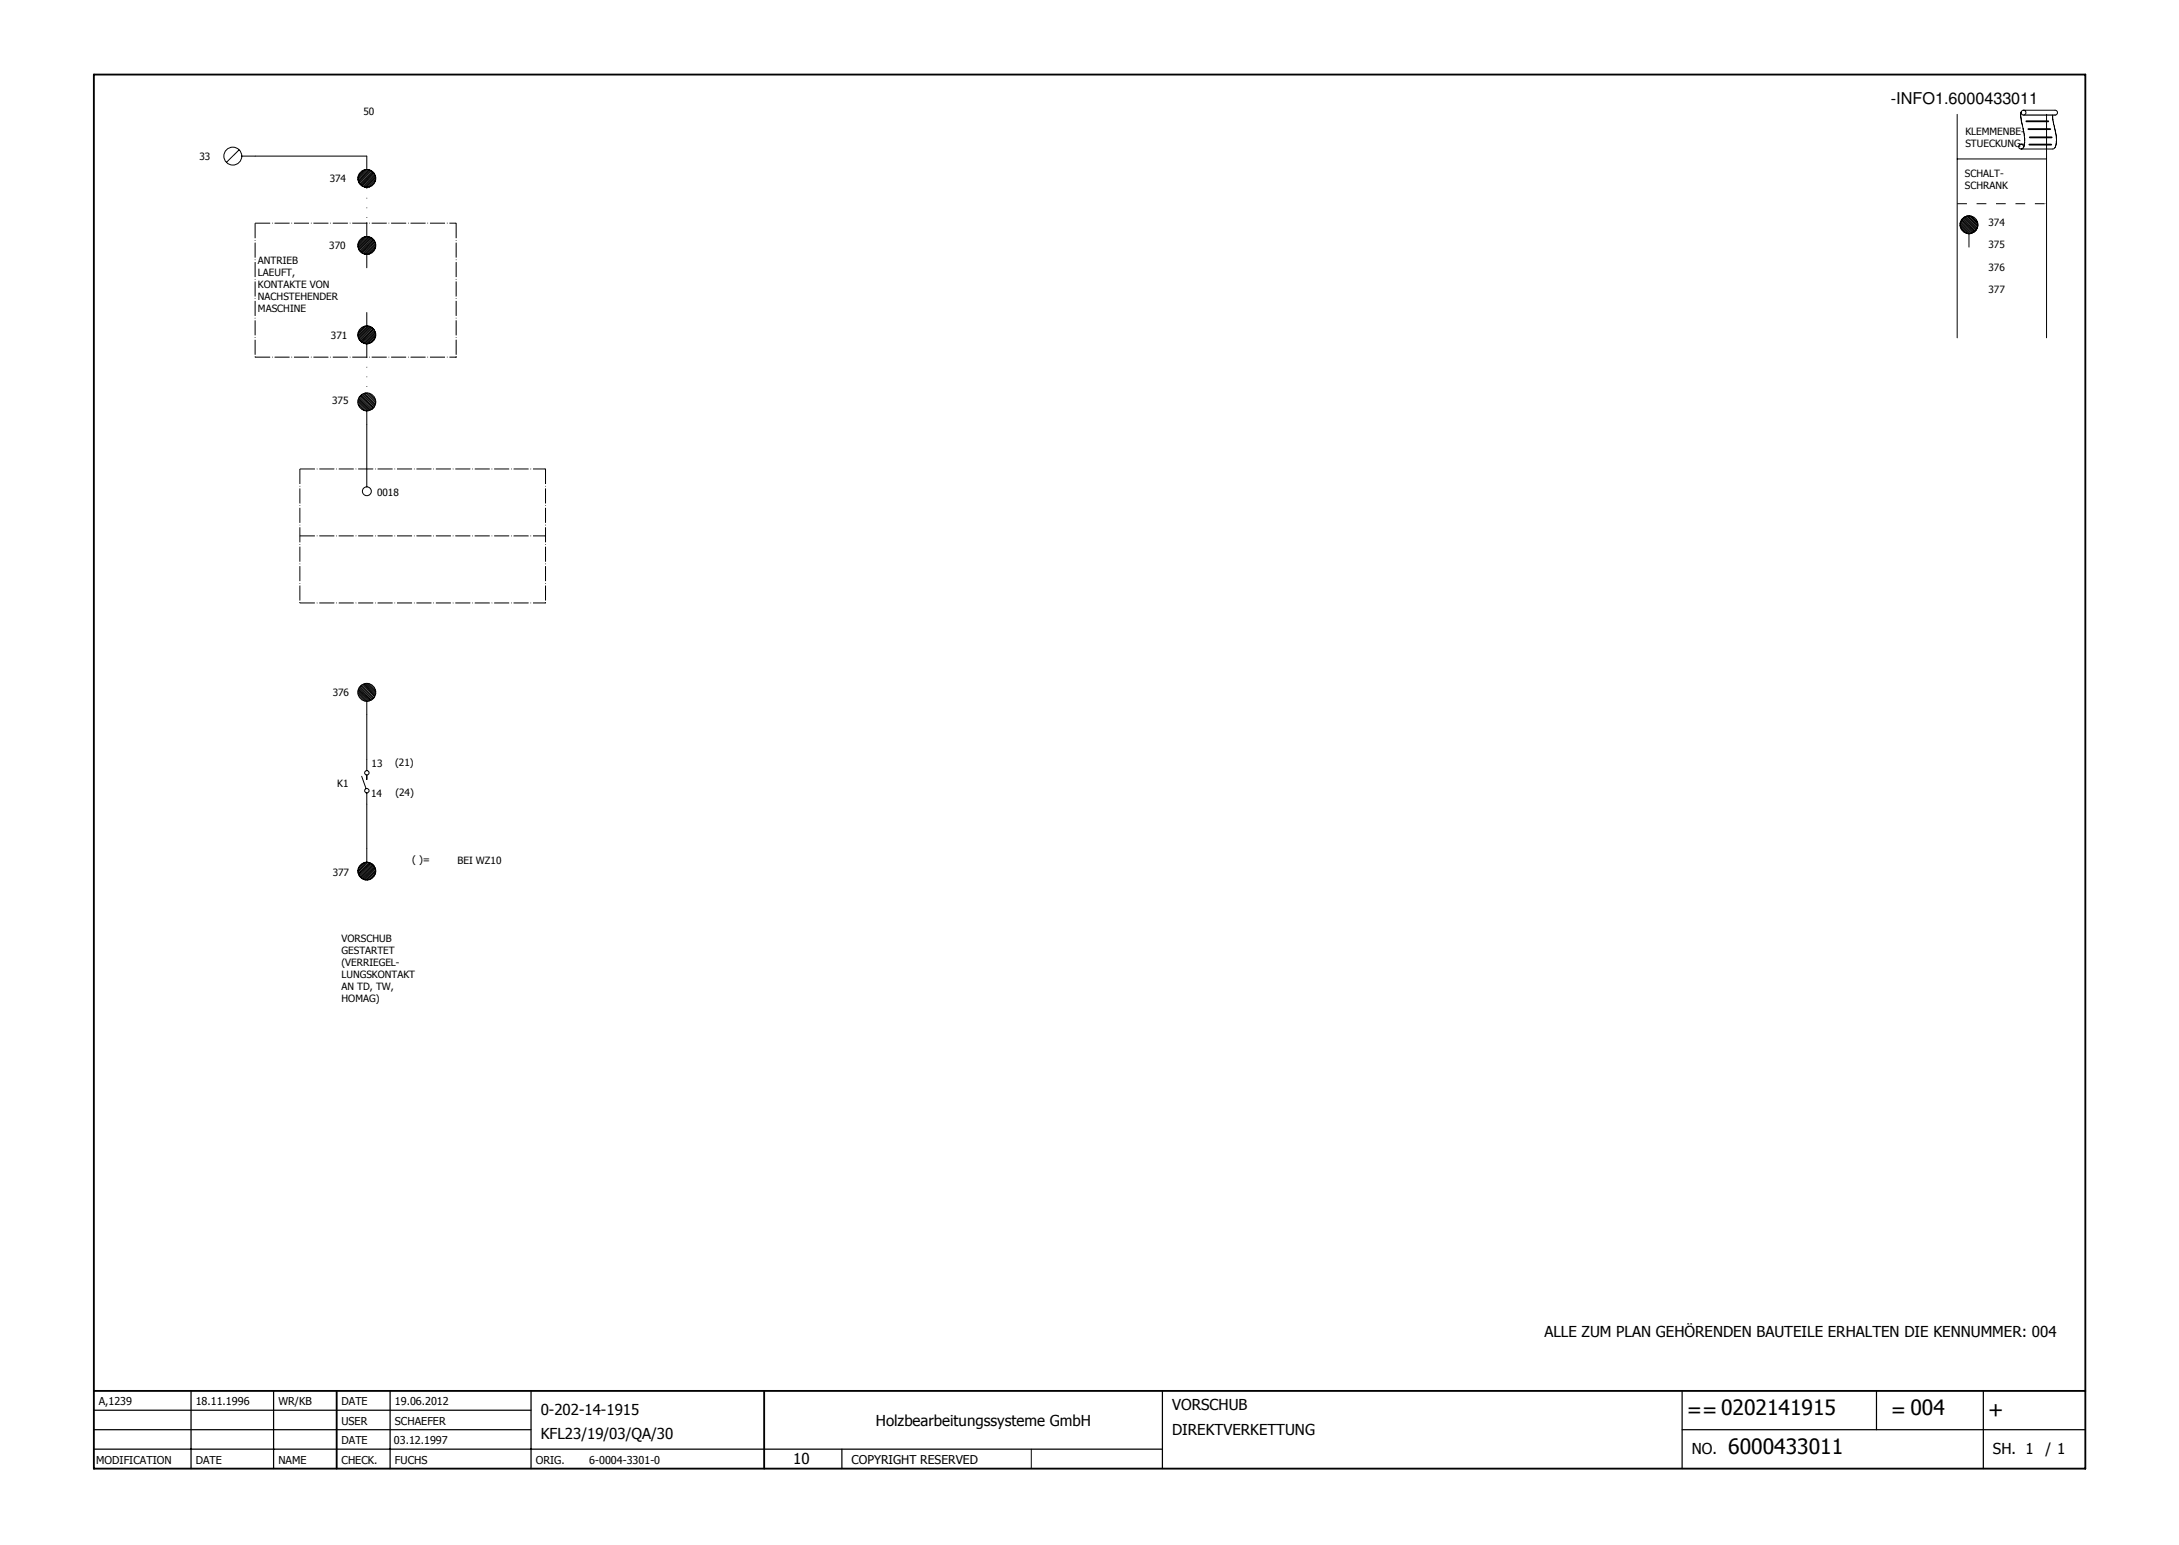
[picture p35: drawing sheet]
<svg xmlns="http://www.w3.org/2000/svg" width="297mm" height="211mm" viewBox="0 0 297 211" stroke-linecap="round" stroke-linejoin="round" font-family="sans-serif">
<defs><g id="words">
<g font-size="2.9">
<text x="230" y="193.2">==0202141915</text>
<text x="257.8" y="193.2">= 004</text>
<text x="271" y="193.2">+</text>
<text x="235.6" y="198.2">6000433011</text>
</g>
<text font-size="2.2" x="257.8" y="14.2">-INFO1.6000433011</text>
<g font-size="2.1">
<text x="210.5" y="182.3">ALLE ZUM PLAN GEHÖRENDEN BAUTEILE ERHALTEN DIE KENNUMMER: 004</text>
<text x="73.7" y="192.9">0-202-14-1915</text>
<text x="73.7" y="196.2">KFL23/19/03/QA/30</text>
<text x="119.4" y="194.4">Holzbearbeitungssysteme GmbH</text>
<text x="159.8" y="192.2">VORSCHUB</text>
<text x="159.8" y="195.5">DIREKTVERKETTUNG</text>
<text x="108.1" y="199.5">10</text>
<text x="230.6" y="198.2">NO.</text>
<text x="271.7" y="198.2">SH. 1</text>
<text x="278.8" y="198.2">/ 1</text>
</g>
<text font-size="1.7" x="116.1" y="199.5">COPYRIGHT RESERVED</text>
<g font-size="1.5">
<text x="13.5" y="191.6">A,1239</text>
<text x="26.7" y="191.6">18.11.1996</text>
<text x="38" y="191.6">WR/KB</text>
<text x="46.6" y="191.6">DATE</text>
<text x="53.8" y="191.6">19.06.2012</text>
<text x="46.6" y="194.2">USER</text>
<text x="46.6" y="196.9">DATE</text>
<text x="53.7" y="196.9">03.12.1997</text>
<text x="53.8" y="194.2">SCHAEFER</text>
<text x="13.1" y="199.5">MODIFICATION</text>
<text x="26.7" y="199.5">DATE</text>
<text x="38" y="199.5">NAME</text>
<text x="46.6" y="199.5">CHECK.</text>
<text x="53.8" y="199.5">FUCHS</text>
<text x="73" y="199.5">ORIG.</text>
<text x="80.3" y="199.5">6-0004-3301-0</text>
</g>
<g font-size="1.4">
<text x="49.6" y="15.7">50</text>
<text x="27.2" y="21.8">33</text>
<text x="267.9" y="18.3">KLEMMENBE-</text>
<text x="267.9" y="20">STUECKUNG</text>
<text x="44.9" y="24.8">374</text>
<text x="267.8" y="24.1">SCHALT-</text>
<text x="267.8" y="25.7">SCHRANK</text>
<text x="35.2" y="36">ANTRIEB</text>
<text x="44.9" y="33.9">370</text>
<text x="271.1" y="30.8">374</text>
<text x="271.1" y="33.9">375</text>
<text x="35.2" y="37.6">LAEUFT,</text>
<text x="35.2" y="39.3">KONTAKTE VON</text>
<text x="35.2" y="40.9">NACHSTEHENDER</text>
<text x="271.1" y="36.9">376</text>
<text x="271.1" y="40">377</text>
<text x="35.2" y="42.5">MASCHINE</text>
<text x="45.1" y="46.2">371</text>
<text x="45.3" y="55.1">375</text>
<text x="51.4" y="67.6">0018</text>
<text x="45.4" y="94.9">376</text>
<text x="46" y="107.3">K1</text>
<text x="50.7" y="104.6">13</text>
<text x="53.9" y="104.4">(21)</text>
<text x="50.6" y="108.6">14</text>
<text x="53.9" y="108.5">(24)</text>
<text x="45.4" y="119.4">377</text>
<text x="56.2" y="117.6">( )=</text>
<text x="62.4" y="117.8">BEI WZ10</text>
<text x="46.6" y="128.4">VORSCHUB</text>
<text x="46.6" y="130.1">GESTARTET</text>
<text x="46.6" y="131.7">(VERRIEGEL-</text>
<text x="46.6" y="133.3">LUNGSKONTAKT</text>
<text x="46.6" y="135">AN TD, TW,</text>
<text x="46.6" y="136.6">HOMAG)</text>
</g>
</g></defs>
<path d="M203 10l-190.4 190.4M12.7 112.2l125.9 88.2" fill="none" stroke="#fff" stroke-width=".14"/>
<path d="M12.8 10.2h271.5v190h-271.5zM12.8 189.6h271.5M45.9 189.6v10.6M104.2 189.6v10.6" fill="none" stroke="#010101" stroke-width=".25"/>
<g fill="none" stroke="#010101" stroke-width=".17">
<path d="M12.8 194.9h59.6M12.8 192.2h59.6M12.8 197.5h145.7M26 189.6v10.6M37.3 189.6v10.6M53.2 189.6v10.6M72.4 189.6v10.6M114.8 197.5v2.7M158.5 189.6v10.6M229.3 194.9h55M229.3 189.6v10.6M255.8 189.6v5.3"/>
<path d="M270.4 189.6v10.6"/>
</g>
<path d="M34.8 21.3h15.2M140.6 197.5v2.7" fill="none" stroke="#010101" stroke-width=".14"/>
<path d="M34.8 30.4h27.4" fill="none" stroke="#010101" stroke-width=".14" stroke-dasharray="2.1 .3 .1 .3" stroke-linecap="butt"/>
<path d="M62.1 30.4h.1l-.1 .1z" fill="#010101"/>
<path d="M34.8 30.4v18.3" fill="none" stroke="#010101" stroke-width=".14" stroke-dasharray="2.1 .3 .1 .3" stroke-linecap="butt"/>
<path d="M34.7 48.6h.1v.1z" fill="#010101"/>
<path d="M34.8 48.7h27.4" fill="none" stroke="#010101" stroke-width=".14" stroke-dasharray="2.1 .3 .1 .3" stroke-linecap="butt"/>
<path d="M62.1 48.6l.1 .1h-.1z" fill="#010101"/>
<path d="M40.9 63.9h33.5" fill="none" stroke="#010101" stroke-width=".14" stroke-dasharray="2.1 .3 .1 .3" stroke-linecap="butt"/>
<path d="M74.2 63.9h.2l-.2 .1z" fill="#010101"/>
<path d="M40.9 63.9v18.3" fill="none" stroke="#010101" stroke-width=".14" stroke-dasharray="2.1 .3 .1 .3" stroke-linecap="butt"/>
<path d="M40.8 82.1h.1v.1z" fill="#010101"/>
<path d="M40.9 73.1h33.5" fill="none" stroke="#010101" stroke-width=".14" stroke-dasharray="2.1 .3 .1 .3" stroke-linecap="butt"/>
<path d="M74.2 73l.2 .1h-.2z" fill="#010101"/>
<path d="M40.9 82.2h33.5" fill="none" stroke="#010101" stroke-width=".14" stroke-dasharray="2.1 .3 .1 .3" stroke-linecap="butt"/>
<path d="M74.2 82.2h.2h-.2z" fill="#010101"/>
<path d="M50 24.3v6.1" fill="none" stroke="#010101" stroke-width=".14" stroke-dasharray=".1 1.2 .1 1.2" stroke-linecap="butt"/>
<path d="M50 30.3h.1l-.1 .1z" fill="#010101"/>
<path d="M50 48.7v6.1" fill="none" stroke="#010101" stroke-width=".14" stroke-dasharray=".1 1.2 .1 1.2" stroke-linecap="butt"/>
<path d="M50 54.7h.1l-.1 .1z" fill="#010101"/>
<path d="M50 57.8v6.1M50 97.4v6.1M50 109.6v6.1" fill="none" stroke="#010101" stroke-width=".14"/>
<path d="M62.2 30.4v18.3" fill="none" stroke="#010101" stroke-width=".14" stroke-dasharray="2.1 .3 .1 .3" stroke-linecap="butt"/>
<path d="M62.1 48.6h.1v.1z" fill="#010101"/>
<path d="M74.4 63.9v18.3" fill="none" stroke="#010101" stroke-width=".14" stroke-dasharray="2.1 .3 .1 .3" stroke-linecap="butt"/>
<path d="M74.3 82.1h.1v.1z" fill="#010101"/>
<path d="M266.8 15.6v30.5M266.8 21.7h12.2" fill="none" stroke="#010101" stroke-width=".14"/>
<path d="M266.8 27.8h12.2" fill="none" stroke="#010101" stroke-width=".14" stroke-dasharray="1.3 1.3" stroke-linecap="butt"/>
<path d="M278.8 27.7l.2 .1h-.2z" fill="#010101"/>
<g fill="none" stroke="#010101" stroke-width=".14">
<path d="M275.5 15.3a6.9 6.9 0 0 0 .3 2.4v.2a3.6 3.6 0 0 1 0 2.2M275.5 19.7h.5M275.8 15h4.3a.33 .33 0 0 1 .4 .4 .33 .33 0 0 1-.4 .3M279 15.6v30.5M279.8 15.7l.2 1.2a5.3 5.3 0 0 1 .1 3.2l-.3 .2h-4.3M32.6 20.4l-1.7 1.7M33 21.3h1.8M49.7 32.3l-.9 .8M49.7 23.2l-.9 .8M49.9 32.2l-1.1 1.2M49.9 23.1l-1.1 1.1M50 21.3v1.8"/>
<path d="M50 30.4v1.8M50 34.7v1.8M50.1 32.3l-1.3 1.3M50.1 23.1l-1.3 1.4M50.3 32.3l-1.5 1.5M50.3 23.1l-1.5 1.6M50.5 32.3l-1.6 1.6M50.5 23.2l-1.6 1.6M50.6 32.4l-1.6 1.7M50.6 23.3l-1.6 1.6M50.8 32.5l-1.7 1.7M50.8 23.4l-1.7 1.7"/>
<path d="M50.9 32.6l-1.8 1.7M50.9 23.5l-1.8 1.7M51 32.7l-1.7 1.7M51 23.6l-1.7 1.7M51.1 32.8l-1.7 1.7M51.1 23.7l-1.7 1.7M51.1 33l-1.6 1.6M51.1 23.9l-1.6 1.5M51.2 33.8l-.9 .8M51.2 33.2l-1.5 1.4M51.2 24l-1.5 1.5M51.2 24.7l-.9 .8"/>
<path d="M51.2 33.3l-1.3 1.4M51.2 33.5l-1.1 1.2M51.2 24.4l-1.1 1.1M51.2 24.2l-1.3 1.3M267.2 30.7l1.1 1.2M267.2 30.5l1.3 1.4M267.2 30.3l1.5 1.5M267.2 31l.9 .8M267.3 30.2l1.6 1.6M267.4 30l1.6 1.7M267.4 29.9l1.8 1.7M267.6 29.8l1.7 1.7"/>
<path d="M267.7 29.7l1.7 1.7M267.8 29.6l1.7 1.7M267.9 29.5l1.6 1.6M268.1 29.5l1.5 1.4M268.3 29.4l1.3 1.4M268.4 31.9v1.8M268.5 29.4l1.1 1.2M268.7 29.5l.9 .8M48.8 54.7l1.3 1.3M48.8 54.9l1.1 1.1M48.8 54.5l1.5 1.5M48.8 55.1l.9 .8"/>
<path d="M48.9 54.3l1.6 1.6M49 54.2l1.6 1.6M49.1 54l1.7 1.8M49.1 53.9l1.8 1.7M49.3 53.8l1.7 1.7M49.4 53.7l1.7 1.7M49.5 53.7l1.6 1.6M49.7 44.5l-.9 .8M49.7 53.6l1.5 1.5M49.9 53.6l1.3 1.3M49.9 44.4l-1.1 1.2M50 42.6v1.8"/>
<path d="M50 46.9v1.8M50 56v1.8M50.1 53.6l1.1 1.1M50.1 44.4l-1.3 1.4M50.3 44.5l-1.5 1.5M50.3 53.6l.9 .9M50.5 44.5l-1.6 1.6M50.6 44.6l-1.6 1.7M50.8 44.7l-1.7 1.7M50.9 44.8l-1.8 1.7M51 44.9l-1.7 1.7M51.1 45l-1.7 1.7"/>
<path d="M51.1 45.2l-1.6 1.6M51.2 45.3l-1.5 1.5M51.2 46l-.9 .8M51.2 45.7l-1.1 1.2M51.2 45.5l-1.3 1.4M50 63.9v2.5M48.8 94.5l1.1 1.1M48.8 94.2l1.3 1.4M48.8 94.1l1.5 1.5M48.8 94.7l.9 .9M48.9 93.9l1.6 1.6M49 93.8l1.6 1.6"/>
<path d="M49.1 93.6l1.7 1.7M49.1 93.5l1.8 1.7M49.3 93.4l1.7 1.7M49.4 93.3l1.7 1.7M49.5 93.3l1.6 1.6M49.7 93.2l1.5 1.5M49.9 93.2l1.3 1.3M50 95.6v1.8M50.1 93.2l1.1 1.1M50.3 93.2l.9 .8M49.3 105.8l.6 1.7M49.7 117.6l-.9 .8"/>
<path d="M49.9 117.5l-1.1 1.2M50 103.5v1.5M50 105.6v.7M50 108.1v1.5M50 115.7v1.8M50.1 117.5l-1.3 1.4M50.3 117.6l-1.5 1.5M50.5 117.6l-1.6 1.6M50.6 117.7l-1.6 1.7M50.8 117.8l-1.7 1.7M50.9 117.9l-1.8 1.7M51 118l-1.7 1.7"/>
<path d="M51.1 118.1l-1.7 1.7M51.1 118.3l-1.6 1.6M51.2 118.4l-1.5 1.5M51.2 119.1l-.9 .8M51.2 118.8l-1.1 1.2M51.2 118.6l-1.3 1.4"/>
<circle cx="275.5" cy="20" r=".33"/>
<circle cx="275.8" cy="15.4" r=".33"/>
<circle cx="31.7" cy="21.3" r="1.22"/>
<circle cx="50" cy="33.5" r="1.22"/>
<circle cx="50" cy="24.3" r="1.22"/>
<circle cx="268.4" cy="30.6" r="1.22"/>
<circle cx="50" cy="54.8" r="1.22"/>
<circle cx="50" cy="45.6" r="1.22"/>
<circle cx="50" cy="67" r=".61"/>
<circle cx="50" cy="94.4" r="1.22"/>
<circle cx="50" cy="118.7" r="1.21"/>
<circle cx="50" cy="107.8" r=".3"/>
<circle cx="50" cy="105.3" r=".3"/>
</g>
<path d="M275.9 15.7h4.3" fill="none" stroke="#010101" stroke-width=".17"/>
<path d="M276.2 16.5h3M276.5 17.6h3M276.6 19.7h3M276.7 18.7h3" fill="none" stroke="#010101" stroke-width=".25"/>
<use href="#words"/>
</svg>
